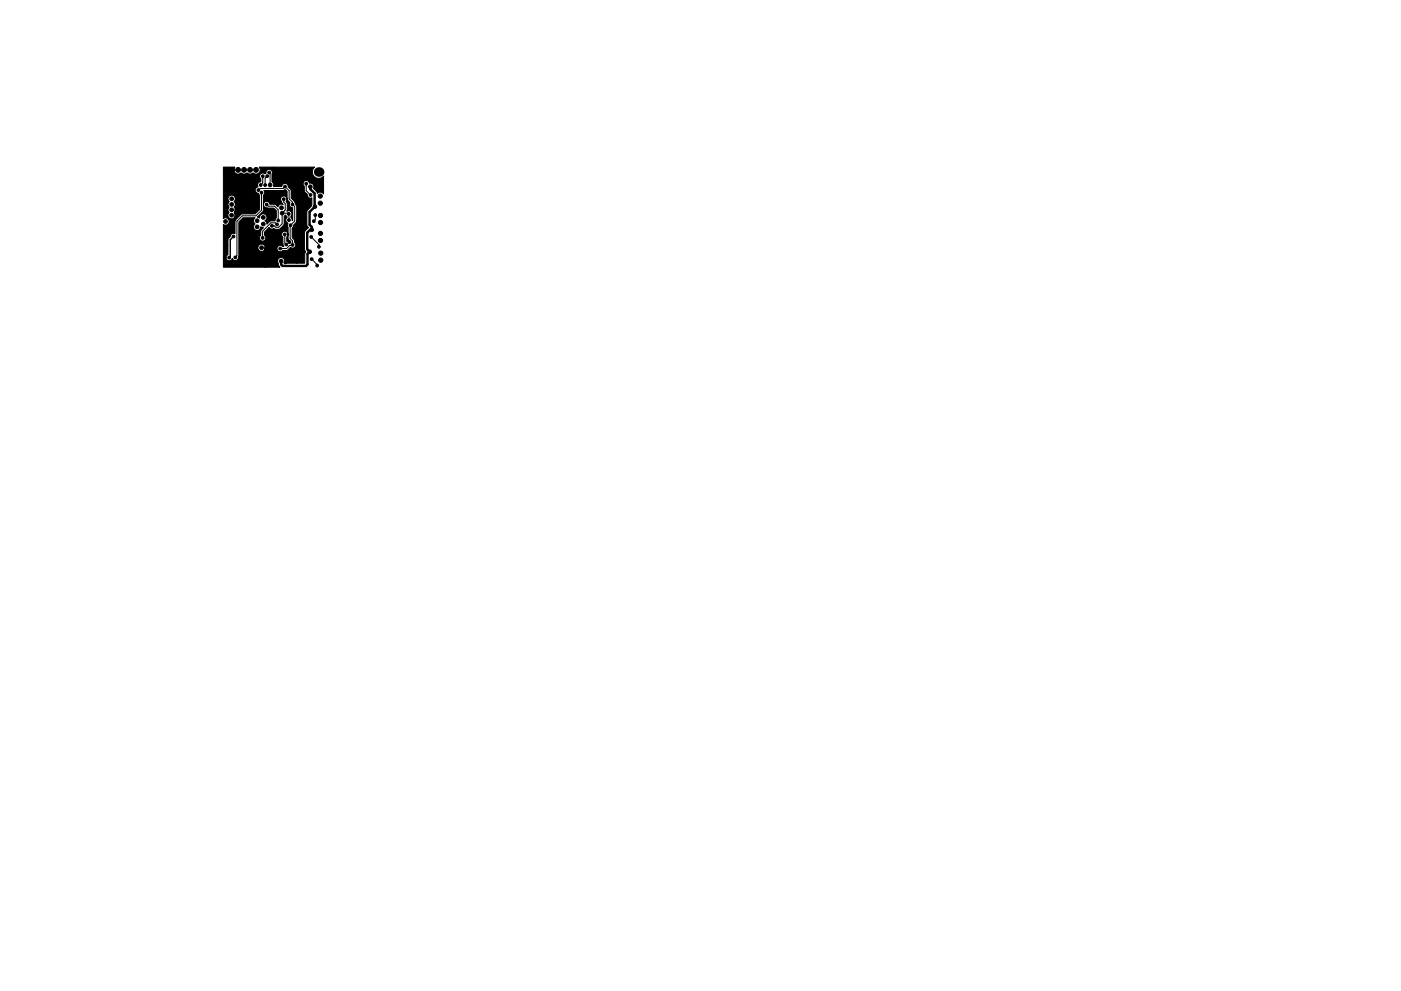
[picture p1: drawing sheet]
<svg xmlns="http://www.w3.org/2000/svg" width="297mm" height="210mm" viewBox="0 0 297 210" stroke-linecap="round" stroke-linejoin="round" font-family="sans-serif">
<g fill="#000" stroke="#000" stroke-width=".21">
<path d="M55.9 40.4h4.1l.5-.1 .4 .3v1.8l.5 .6a.67 .67 0 0 0 0 .7 .67 .67 0 0 0 .6 .4v2.6l-.1 .1-.1-.5a.52 .52 0 0 1 .1-.8 .68 .68 0 0 0-.3-.7 .68 .68 0 0 0-.8 0l.1-1.6-.3-.5a.7 .7 0 0 0-.1-1 .7 .7 0 0 0-1 .2 .7 .7 0 0 0 .2 1l.3 .5a.76 .76 0 0 0-1.1 .5l-.5-.5-1.2-.1a.7 .7 0 0 0-.8-.5 .7 .7 0 0 0-.6 .8 .7 .7 0 0 0 .9 .5h1.3l.6 .6v1.5l-.3 .7h-1l-.7 .7-.1-.5-.4-.3a.78 .78 0 0 0 .4-.9 .78 .78 0 0 0-.9-.5 .78 .78 0 0 0-.6 .9l-.4-.2 1.2-1.5v-3.2a.66 .66 0 0 0 .1-1zM66.6 38.1h1.9v1.9h-1.9zM47.4 35.5h2.4h-.1a.9 .9 0 0 0 .2 1.2 .9 .9 0 0 0 1.2 0 .85 .85 0 0 0 1.3 0 .85 .85 0 0 0 1.2 0 .89 .89 0 0 0 1.3 0 .89 .89 0 0 0 .1-1.2h11.7h-.1a1.35 1.35 0 0 0 0 2 1.35 1.35 0 0 0 2-.2v3.8a.83 .83 0 0 0-1.3-.1l-.2-.4-.6-.6 .1-.2a.77 .77 0 0 0-1-.9 .68 .68 0 0 0-1-.5 .68 .68 0 0 0-.1 1.1l.1 1.1a1.31 1.31 0 0 1 .7 1.1 .66 .66 0 0 0 .8 .3l-.1 1.8-.8 .8-.1 .4v2.7l.3 .6-.7 .7-.2 .4v3.5l.3 .5-.2 .5v1.9h-1.7v-12l-.5-1.1-.7-.7v-1.7a1.3 1.3 0 0 1-.7-1.1 .68 .68 0 0 0-.8-.3 .68 .68 0 0 0-.4 .7h-1.8v-.5l-.3-.5v-1.9a.69 .69 0 0 0-.6-.8 .69 .69 0 0 0-.7 .8l-.2 .2a.68 .68 0 0 0-1 0 .68 .68 0 0 0 .1 1v.7h-.2a.68 .68 0 0 0-.4 1.1 .67 .67 0 0 0-.6 .7 .67 .67 0 0 0 .7 .6l.2 .4v3l-.9 1h-2.9l-1.3 1.3v-2.3l-.3-.5a.75 .75 0 0 0 0-1.1 .78 .78 0 0 0 .1-1.2 .78 .78 0 0 0-1.2 0 .78 .78 0 0 0 .1 1.2 .75 .75 0 0 0 0 1.1 .74 .74 0 0 0 0 1.2 .78 .78 0 0 0-.1 1.1 .78 .78 0 0 0 1.2 0 .78 .78 0 0 0-.1-1.1l.3-.7-.1 5.2-.2-.1a.67 .67 0 0 0-.8 .7l-.5 .7v3.1a.68 .68 0 0 0-.2 1.2 .68 .68 0 0 0 1.1-.4 .71 .71 0 0 0 .9 .5 .71 .71 0 0 0 .5-.9v-7.3l.9-.9h2.6a.78 .78 0 0 0 0 1.3 .78 .78 0 0 0 .1 1.3 .78 .78 0 0 0 1.1-.7l.5 .2-.5 .6v1l-.2 .2a.68 .68 0 0 0 .2 .9 .68 .68 0 0 0 .9-.1 .68 .68 0 0 0-.1-1v-.7l1-1 .4 .4 .6-.1 .3 .2h.7l.3-.2 .8-.8v-1.8l.3-.3 .4 .4-.2 .3a.68 .68 0 0 0 .4 1l-.2 .3 .2 .6v2.4l.5 .7-.2 .4-.6-.5v-.9l.2-.2a.68 .68 0 0 0-.2-.9 .68 .68 0 0 0-1 .1 .68 .68 0 0 0 .2 1v1.3l.2 .7-.4-.1a.68 .68 0 0 0-1 .1 .68 .68 0 0 0 .2 1 .68 .68 0 0 0 1-.2h.9l.7-.6a.7 .7 0 0 0 .9-.1 .7 .7 0 0 0 0-1l-.1-.5-.5-.5v-2l1-1.5v8.9h-2.7a.77 .77 0 0 0-.1-1 .77 .77 0 0 0-1 .1 .77 .77 0 0 0-.1 1l.1 .4 .3 .4h-3.2v-4.3a.79 .79 0 0 0-1.2-.5 .79 .79 0 0 0 0 1.3 .79 .79 0 0 0 1.2-.5v-.3v4.3h-8.8v-9.1a.78 .78 0 0 0 1.2-.6 .78 .78 0 0 0-1.2-.7z"/>
<circle cx="47.9" cy="36" r=".51"/>
<circle cx="49.2" cy="36" r=".51"/>
<circle cx="50.5" cy="36" r=".51"/>
<circle cx="50.5" cy="37.9" r=".29"/>
<circle cx="51.7" cy="36" r=".51"/>
<circle cx="53" cy="36" r=".51"/>
<circle cx="54.3" cy="36" r=".51"/>
<circle cx="55.3" cy="39.3" r=".29"/>
<circle cx="55.7" cy="37.4" r=".29"/>
<circle cx="56.2" cy="39.3" r=".29"/>
<circle cx="56.7" cy="37.4" r=".29"/>
<circle cx="57.1" cy="36.6" r=".29"/>
<circle cx="57.3" cy="39.2" r=".39"/>
<circle cx="58" cy="35.8" r=".29"/>
<circle cx="60.4" cy="39.6" r=".29"/>
<circle cx="62.5" cy="40" r=".15"/>
<circle cx="63.5" cy="40" r=".15"/>
<circle cx="64" cy="38.7" r=".29"/>
<circle cx="64.9" cy="39" r=".29"/>
<circle cx="65.8" cy="39.6" r=".38"/>
<circle cx="47.7" cy="54.7" r=".29"/>
<circle cx="47.8" cy="47" r=".39"/>
<circle cx="48" cy="52.1" r=".29"/>
<circle cx="48.2" cy="48.7" r=".29"/>
<circle cx="48.6" cy="54.7" r=".29"/>
<circle cx="49.1" cy="45.7" r=".39"/>
<circle cx="49.1" cy="43.4" r=".39"/>
<circle cx="49.1" cy="42.2" r=".39"/>
<circle cx="49.1" cy="44.5" r=".39"/>
<circle cx="49.5" cy="50.2" r=".29"/>
<circle cx="49.9" cy="54.6" r=".29"/>
<circle cx="52" cy="42.3" r=".29"/>
<circle cx="52" cy="43.8" r=".29"/>
<circle cx="52.4" cy="55.6" r=".29"/>
<circle cx="52.7" cy="43.1" r=".29"/>
<circle cx="53.5" cy="43.8" r=".29"/>
<circle cx="53.5" cy="42.3" r=".29"/>
<circle cx="53.6" cy="49.2" r=".29"/>
<circle cx="54.5" cy="48.1" r=".39"/>
<circle cx="54.5" cy="46.8" r=".39"/>
<circle cx="54.8" cy="40.3" r=".29"/>
<circle cx="55.4" cy="40.9" r=".29"/>
<circle cx="55.5" cy="52.6" r=".39"/>
<circle cx="55.7" cy="50.5" r=".29"/>
<circle cx="55.8" cy="47.5" r=".39"/>
<circle cx="55.8" cy="46.1" r=".39"/>
<circle cx="56.5" cy="43.4" r=".29"/>
<circle cx="57.5" cy="53.3" r=".38"/>
<circle cx="57.7" cy="47.9" r=".29"/>
<circle cx="58.6" cy="49.6" r=".39"/>
<circle cx="58.7" cy="47.6" r=".29"/>
<circle cx="59" cy="46.8" r=".29"/>
<circle cx="59.4" cy="52.7" r=".29"/>
<circle cx="59.6" cy="55.4" r=".38"/>
<circle cx="59.7" cy="44.1" r=".39"/>
<circle cx="59.8" cy="45.2" r=".39"/>
<circle cx="60.2" cy="42.3" r=".29"/>
<circle cx="60.4" cy="49.7" r=".29"/>
<circle cx="60.4" cy="40.6" r=".29"/>
<circle cx="60.5" cy="55.7" r=".29"/>
<circle cx="60.6" cy="48" r=".29"/>
<circle cx="60.7" cy="51.9" r=".29"/>
<circle cx="61.2" cy="45.4" r=".29"/>
<circle cx="61.3" cy="46.7" r=".29"/>
<circle cx="61.4" cy="51.4" r=".29"/>
<circle cx="61.6" cy="47.8" r=".29"/>
<circle cx="62" cy="43.4" r=".29"/>
<circle cx="62" cy="52" r=".29"/>
<circle cx="62.5" cy="41.5" r=".15"/>
<circle cx="62.5" cy="50.4" r=".15"/>
<circle cx="62.5" cy="48.9" r=".15"/>
<circle cx="62.5" cy="55" r=".15"/>
<circle cx="62.5" cy="53.5" r=".15"/>
<circle cx="63" cy="40.7" r=".15"/>
<circle cx="63" cy="49.6" r=".15"/>
<circle cx="63" cy="54.3" r=".15"/>
<circle cx="63.5" cy="41.5" r=".15"/>
<circle cx="63.5" cy="45.9" r=".15"/>
<circle cx="63.5" cy="44.4" r=".15"/>
<circle cx="63.5" cy="50.4" r=".15"/>
<circle cx="63.5" cy="48.9" r=".15"/>
<circle cx="63.5" cy="55" r=".15"/>
<circle cx="63.5" cy="53.5" r=".15"/>
<circle cx="64" cy="45.1" r=".15"/>
<circle cx="64.2" cy="52" r=".29"/>
<circle cx="64.5" cy="45.9" r=".15"/>
<circle cx="64.5" cy="44.4" r=".15"/>
<circle cx="64.5" cy="47.8" r=".29"/>
<circle cx="65.3" cy="42.9" r=".29"/>
<circle cx="65.7" cy="53.4" r=".38"/>
<circle cx="65.8" cy="41.4" r=".29"/>
<circle cx="66" cy="50.3" r=".29"/>
<circle cx="66.1" cy="55" r=".29"/>
<circle cx="66.1" cy="48.8" r=".38"/>
<circle cx="66.5" cy="46.9" r=".29"/>
<circle cx="66.8" cy="43.8" r=".38"/>
<circle cx="66.8" cy="45.6" r=".29"/>
<circle cx="67.3" cy="56.3" r=".29"/>
<circle cx="67.6" cy="52.4" r=".29"/>
<circle cx="67.9" cy="41.6" r=".45"/>
<circle cx="67.9" cy="43.1" r=".45"/>
<circle cx="68" cy="45.7" r=".45"/>
<circle cx="68" cy="49.5" r=".45"/>
<circle cx="68" cy="51" r=".45"/>
<circle cx="68" cy="47.2" r=".45"/>
<circle cx="68" cy="53.7" r=".45"/>
<circle cx="68" cy="55.2" r=".45"/>
</g>
<circle cx="67.6" cy="36.5" r="1.02" fill="#000"/>
<g fill="none" stroke="#000" stroke-width=".21">
<path d="M55.7 37.4v1.4l-.4 .5M56.7 37.4l-.5 .4v1.5M57.1 36.6l.2 .2v2.4M64.9 39v1.4l.9 1M52 42.3l1.5 1.5M52.7 43.1h.1M53.5 42.3l-1.5 1.5M53.5 42.3h.1M54.8 40.3l.3-.3h4.9l.4-.4 .9 .9v1.7l.7 .7v.5l.5 .4v3.1l-1 1v2.7l.5 .5v.9l-.1 .1h-.5l-.6 .6h-1.4M55.4 40.9v3.7l-1.1 1.2h-2.9l-1.2 1.1v7.4l-.3 .3M56.5 43.4l.4 .3h1.3l.8 .8v2.3M58.7 47.6l-.3-.3h-.9l-1.8 1.7v1.5"/>
<path d="M59.8 45.2v2.3l-.7 .7h-.7l-.3-.3h-.4M59.8 45.2h1.3l.2 .2v1.3M60.2 42.3v.6l.3 .3v1.4l-.7 .6M60.4 49.7v1.9l.3 .3M66 50.3l1.6 1.6v.5M66.1 55l1.2 1.2v.1M66.8 45.6v1l-.3 .3"/>
</g>
<path d="M65.8 39.6v.5l.9 .9 .1 2.8-1.2 1.2v2.7l.5 .4v.7h-.4l-.6 .6v3.5l.6 .5-.5 .5v2.2l-.3 .3h-5l-.3-.3v-.7" fill="none" stroke="#000" stroke-width=".51"/>
<path d="M49.5 50.2l-.7 .7v3.5l-.2 .3" fill="none" stroke="#000" stroke-width=".3"/>
</svg>
